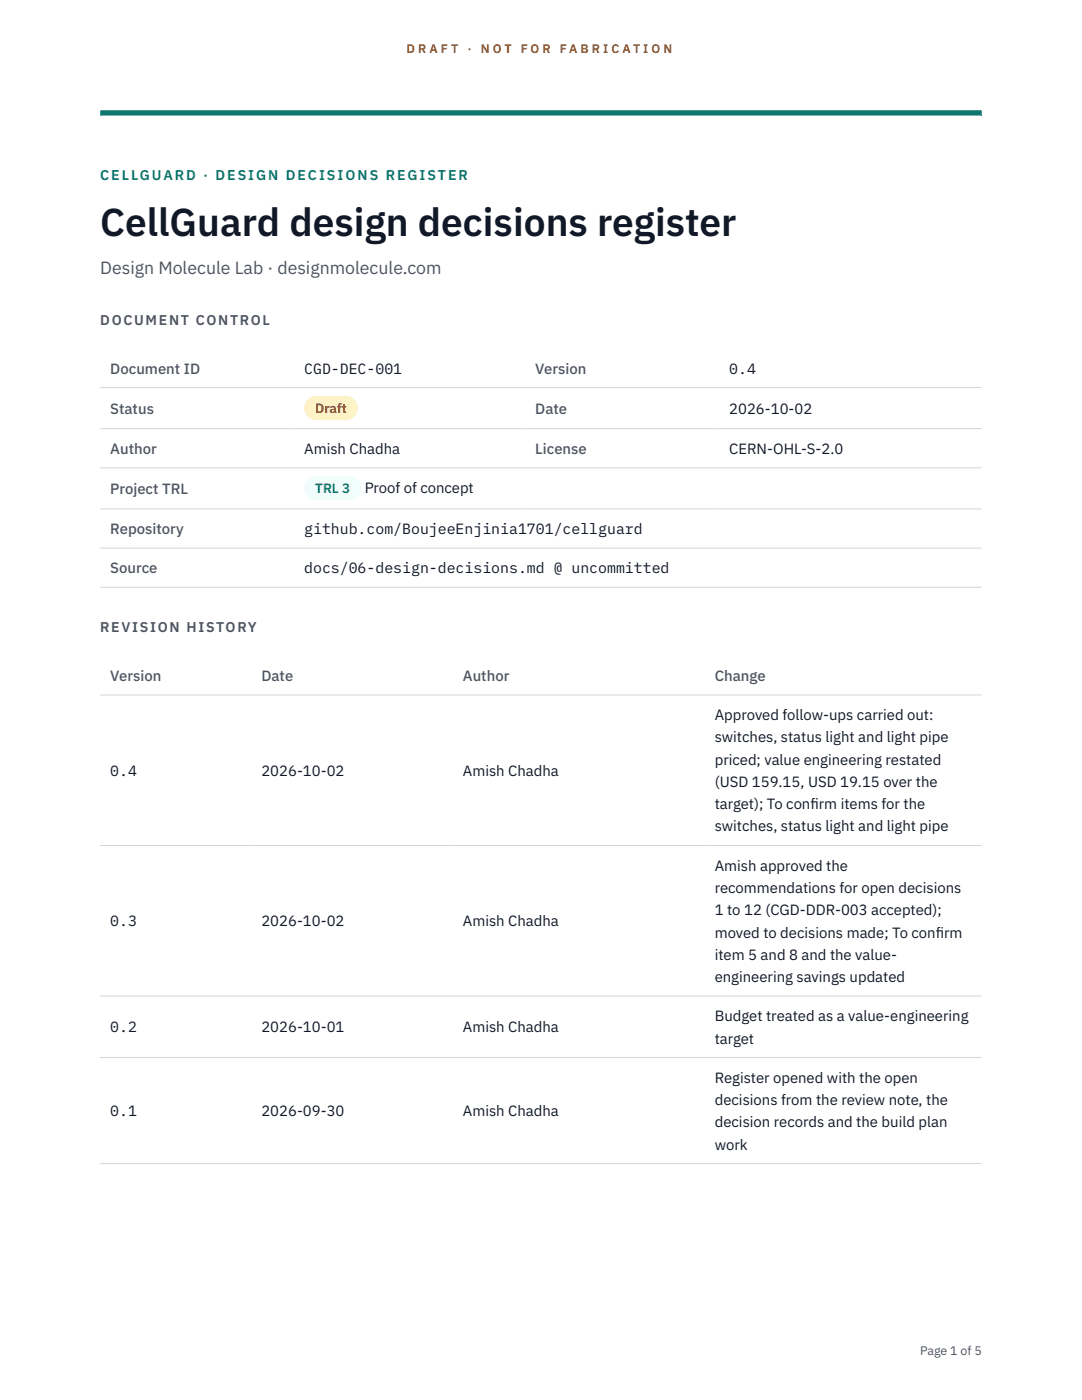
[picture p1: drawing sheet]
<svg xmlns="http://www.w3.org/2000/svg" width="216mm" height="279mm" viewBox="0 0 216 279" stroke-linecap="round" stroke-linejoin="round" font-family="sans-serif">
<defs><g id="words">
<text font-size="7.8" fill="#111827" x="20" y="47.1">CellGuard design decisions register</text>
<text font-size="3.5" fill="#4b5563" x="20" y="54.6">Design Molecule Lab · designmolecule.com</text>
<g font-size="3" fill="#4b5563">
<text x="22" y="74.5">Document ID</text>
<text x="106.8" y="74.5">Version</text>
<text x="22" y="82.6">Status</text>
<text x="106.8" y="82.6">Date</text>
<text x="22" y="90.6">Author</text>
<text x="106.8" y="90.6">License</text>
<text x="22" y="98.6">Project TRL</text>
<text x="22" y="106.6">Repository</text>
<text x="22" y="114.4">Source</text>
<text x="22" y="135.9">Version</text>
<text x="52.2" y="135.9">Date</text>
<text x="92.4" y="135.9">Author</text>
<text x="142.6" y="135.9">Change</text>
</g>
<g font-size="3" fill="#111827">
<text x="60.7" y="74.5">CGD-DEC-001</text>
<text x="145.5" y="74.5">0.4</text>
<text x="145.5" y="82.6">2026-10-02</text>
<text x="60.7" y="90.6">Amish Chadha</text>
<text x="145.5" y="90.6">CERN-OHL-S-2.0</text>
<text x="72.8" y="98.5">Proof of concept</text>
<text x="60.7" y="106.6">github.com/BoujeeEnjinia1701/cellguard</text>
<text x="60.7" y="114.4">docs/06-design-decisions.md @ uncommitted</text>
<text x="142.6" y="143.7">Approved follow-ups carried out:</text>
<text x="142.6" y="148.2">switches, status light and light pipe</text>
<text x="22" y="154.8">0.4</text>
<text x="52.2" y="154.8">2026-10-02</text>
<text x="92.4" y="154.8">Amish Chadha</text>
<text x="142.6" y="152.6">priced; value engineering restated</text>
<text x="142.6" y="157.1">(USD 159.15, USD 19.15 over the</text>
<text x="142.6" y="161.5">target); To conf</text>
<text x="161.7" y="161.5">irm items for the</text>
<text x="142.6" y="165.9">switches, status light and light pipe</text>
<text x="142.6" y="173.8">Amish approved the</text>
<text x="142.6" y="178.2">recommendations for open decisions</text>
<text x="22" y="184.9">0.3</text>
<text x="52.2" y="184.9">2026-10-02</text>
<text x="92.4" y="184.9">Amish Chadha</text>
<text x="142.6" y="182.7">1 to 12 (CGD-DDR-003 accepted);</text>
<text x="142.6" y="187.1">moved to decisions made; To conf</text>
<text x="142.6" y="191.5">item 5 and 8 and the value-</text>
<text x="186.7" y="187.1">irm</text>
<text x="142.6" y="196">engineering savings updated</text>
<text x="142.6" y="203.8">Budget treated as a value-engineering</text>
<text x="22" y="206">0.2</text>
<text x="52.2" y="206">2026-10-01</text>
<text x="92.4" y="206">Amish Chadha</text>
<text x="142.6" y="208.3">target</text>
<text x="142.6" y="216.1">Register opened with the open</text>
<text x="142.6" y="220.5">decisions from the review note, the</text>
<text x="22" y="222.7">0.1</text>
<text x="52.2" y="222.7">2026-09-30</text>
<text x="92.4" y="222.7">Amish Chadha</text>
<text x="142.6" y="225">decision records and the build plan</text>
<text x="142.6" y="229.4">work</text>
</g>
<text font-size="2.8" fill="#0f766e" x="20" y="36">CELLGUARD · DESIGN DECISIONS REGISTER</text>
<g font-size="2.8" fill="#4b5563">
<text x="20" y="64.8">DOCUMENT CONTROL</text>
<text x="20" y="126.2">REVISION HISTORY</text>
</g>
<text font-size="2.7" fill="#92400e" x="62.9" y="82.5">Draft</text>
<text font-size="2.7" fill="#0f766e" x="62.9" y="98.5">TRL 3</text>
<g font-size="2.5" fill="#b45309">
<text x="81.1" y="10.5">D R A F T</text>
<text x="93.3" y="10.5">·</text>
<text x="95.9" y="10.5">N O T</text>
<text x="103.9" y="10.5">F O R</text>
<text x="111.7" y="10.5">F A B R I C A T I O N</text>
</g>
<text font-size="2.5" fill="#4b5563" x="183.6" y="270.3">Page 1 of 5</text>
</g></defs>
<path d="M20 23.1h175.9zM20 22h175.9v1.1h-175.9z" fill-rule="evenodd" fill="#0f766e"/>
<path d="M20 77.3h175.9M20 85.5h175.9M20 93.4h175.9M20 101.6h175.9M20 109.4h175.9M20 117.2h175.9M20 138.7h175.9M20 168.7h175.9M20 198.8h175.9M20 211.1h175.9M20 232.2h175.9" fill="none" stroke="#d1d5db" stroke-width=".2"/>
<path d="M60.7 79h10.7v4.9h-10.7z" fill="#fef3c7"/>
<path d="M60.7 95.1h11.4v4.8h-11.4z" fill="#f0fdfa"/>
<use href="#words"/>
</svg>
